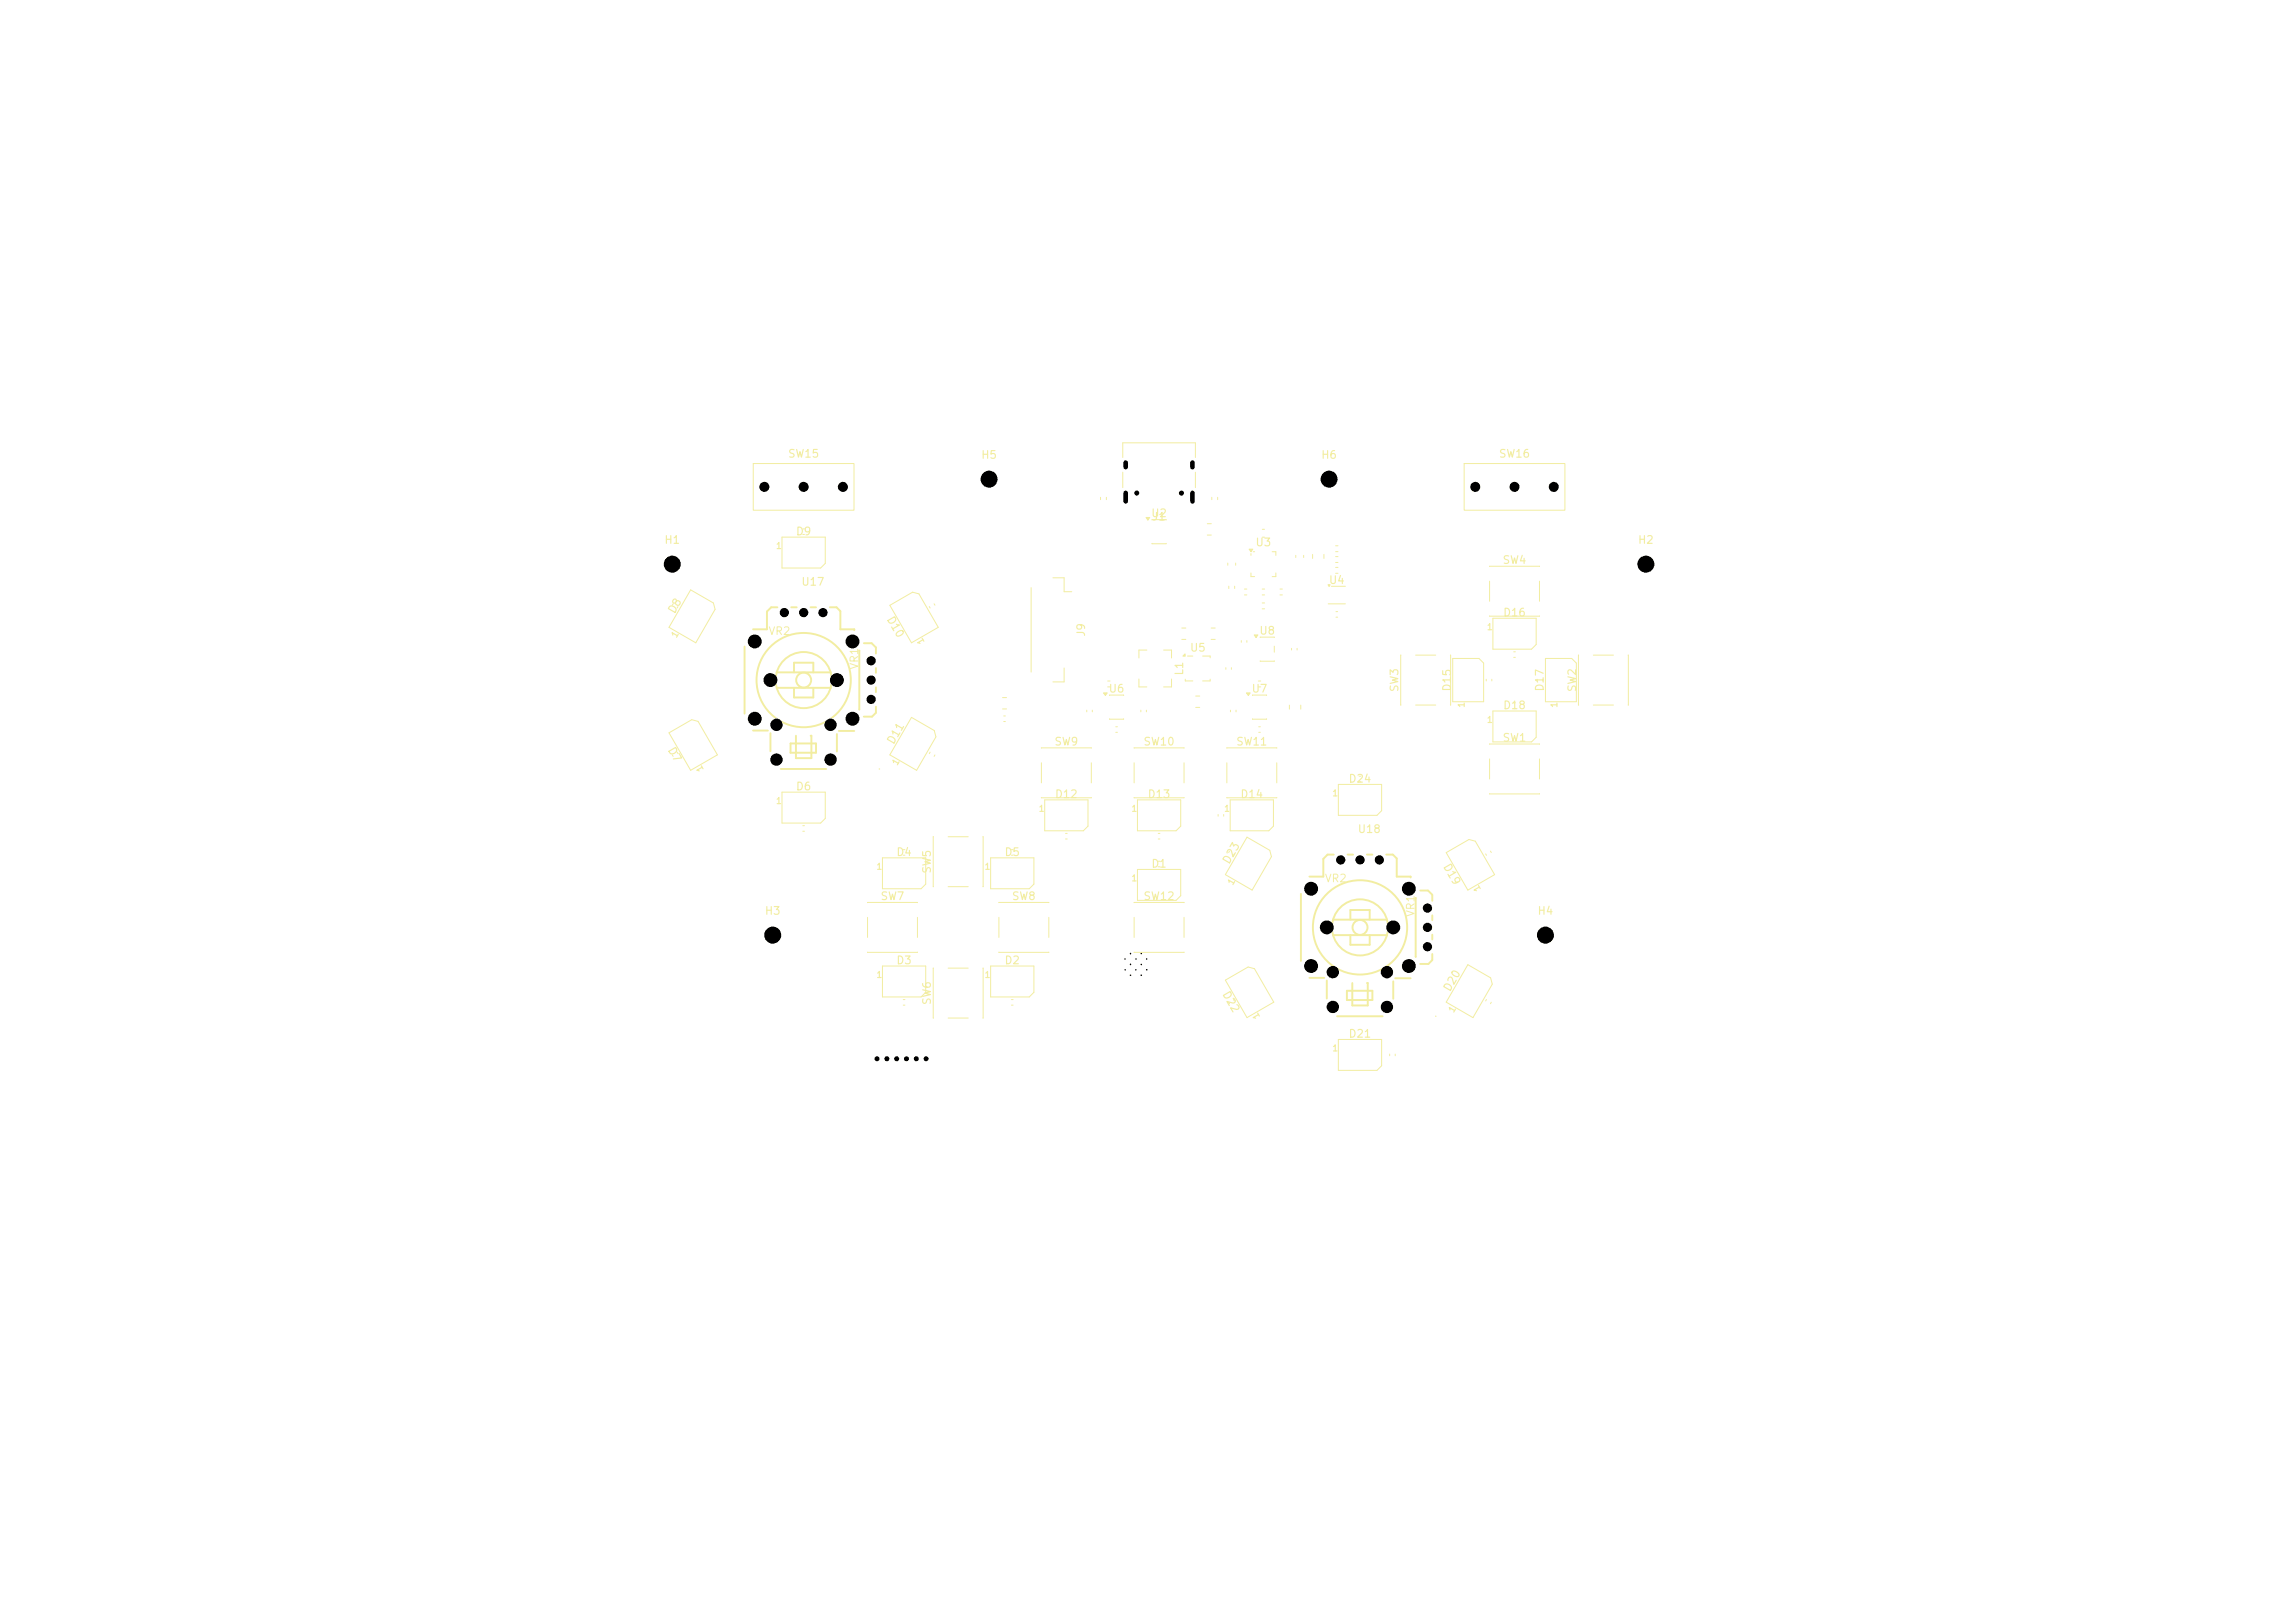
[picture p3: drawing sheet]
<svg xmlns="http://www.w3.org/2000/svg" width="297mm" height="210mm" viewBox="0 0 297 210" stroke-linecap="round" stroke-linejoin="round" font-family="sans-serif">
<defs><g id="words">
<g font-size="1" fill="#f2eda1">
<text x="101.9" y="59.5">SW15</text>
<text x="126.9" y="59.6">H5</text>
<text x="170.9" y="59.6">H6</text>
<text x="193.9" y="59.5">SW16</text>
<text x="85.9" y="70.6">H1</text>
<text x="102.9" y="69.5">D9</text>
<text x="148.9" y="67.2">U2</text>
<text x="149" y="67.6">J1</text>
<text x="162.4" y="70.9">U3</text>
<text x="211.9" y="70.6">H2</text>
<text x="103.6" y="76">U17</text>
<text x="171.9" y="75.8">U4</text>
<text x="194.4" y="73.2">SW4</text>
<text x="87.4" y="79.7" transform="rotate(-60 87.4 79.7)">D8</text>
<text x="99.4" y="82.4">VR2</text>
<text x="114.5" y="80.2" transform="rotate(60 114.5 80.2)">D10</text>
<text x="140.7" y="82.5" transform="rotate(-90 140.7 82.5)">J9</text>
<text x="162.9" y="82.4">U8</text>
<text x="194.4" y="80">D16</text>
<text x="111.3" y="86.7" transform="rotate(-90 111.3 86.7)">VR1</text>
<text x="143.4" y="89.9">U6</text>
<text x="153.4" y="87.5" transform="rotate(-90 153.4 87.5)">L1</text>
<text x="153.9" y="84.6">U5</text>
<text x="161.9" y="89.9">U7</text>
<text x="181.2" y="89.6" transform="rotate(-90 181.2 89.6)">SW3</text>
<text x="188" y="89.6" transform="rotate(-90 188 89.6)">D15</text>
<text x="200" y="89.6" transform="rotate(-90 200 89.6)">D17</text>
<text x="204.2" y="89.6" transform="rotate(-90 204.2 89.6)">SW2</text>
<text x="194.4" y="92">D18</text>
<text x="86.1" y="97.1" transform="rotate(60 86.1 97.1)">D7</text>
<text x="115.8" y="96.6" transform="rotate(-60 115.8 96.6)">D11</text>
<text x="136.4" y="96.7">SW9</text>
<text x="147.9" y="96.7">SW10</text>
<text x="159.9" y="96.7">SW11</text>
<text x="174.4" y="101.5">D24</text>
<text x="194.4" y="96.2">SW1</text>
<text x="102.9" y="102.5">D6</text>
<text x="136.4" y="103.5">D12</text>
<text x="148.4" y="103.5">D13</text>
<text x="160.4" y="103.5">D14</text>
<text x="115.9" y="111">D4</text>
<text x="120.7" y="113.1" transform="rotate(-90 120.7 113.1)">SW5</text>
<text x="129.9" y="111">D5</text>
<text x="148.9" y="112.5">D1</text>
<text x="159.2" y="112.1" transform="rotate(-60 159.2 112.1)">D23</text>
<text x="175.6" y="108">U18</text>
<text x="186.5" y="112.2" transform="rotate(60 186.5 112.2)">D19</text>
<text x="98.9" y="118.6">H3</text>
<text x="113.9" y="116.7">SW7</text>
<text x="130.9" y="116.7">SW8</text>
<text x="147.9" y="116.7">SW12</text>
<text x="171.4" y="114.4">VR2</text>
<text x="183.3" y="118.7" transform="rotate(-90 183.3 118.7)">VR1</text>
<text x="198.9" y="118.6">H4</text>
<text x="115.9" y="125">D3</text>
<text x="129.9" y="125">D2</text>
<text x="120.7" y="130.1" transform="rotate(-90 120.7 130.1)">SW6</text>
<text x="157.9" y="128.7" transform="rotate(60 157.9 128.7)">D22</text>
<text x="187.8" y="128.6" transform="rotate(-60 187.8 128.6)">D20</text>
<text x="174.4" y="134.5">D21</text>
</g>
<g font-size=".8" fill="#f2eda1">
<text x="100.3" y="71.2">1</text>
<text x="87.6" y="82.8" transform="rotate(-60 87.6 82.8)">1</text>
<text x="119.9" y="83.1" transform="rotate(-120 119.9 83.1)">1</text>
<text x="192.3" y="81.7">1</text>
<text x="189.7" y="91.7" transform="rotate(-90 189.7 91.7)">1</text>
<text x="192.3" y="93.7">1</text>
<text x="201.7" y="91.7" transform="rotate(-90 201.7 91.7)">1</text>
<text x="91.3" y="99.6" transform="rotate(-120 91.3 99.6)">1</text>
<text x="116.2" y="99.3" transform="rotate(-60 116.2 99.3)">1</text>
<text x="100.3" y="104.2">1</text>
<text x="134.3" y="105.2">1</text>
<text x="146.3" y="105.2">1</text>
<text x="158.3" y="105.2">1</text>
<text x="172.3" y="103.2">1</text>
<text x="113.3" y="112.7">1</text>
<text x="127.3" y="112.7">1</text>
<text x="146.3" y="114.2">1</text>
<text x="159.6" y="114.8" transform="rotate(-60 159.6 114.8)">1</text>
<text x="191.9" y="115.1" transform="rotate(-120 191.9 115.1)">1</text>
<text x="113.3" y="126.7">1</text>
<text x="127.3" y="126.7">1</text>
<text x="163.3" y="131.6" transform="rotate(-120 163.3 131.6)">1</text>
<text x="188.2" y="131.3" transform="rotate(-60 188.2 131.3)">1</text>
<text x="172.3" y="136.2">1</text>
</g>
</g></defs>
<g fill="none" stroke="#f2eda1" stroke-width=".13">
<path d="M189.5 60h13v6h-13zM87.1 78.1l-.1 .2M87.7 78.5l-.1 .2M103.9 68.4h.2M103.9 69.2h.2M142.4 64.3v.4M143.2 64.3v.4M161.6 71.1h.5l-.2 .3zM161.9 71.6v.3M161.9 74.1v.5h.5M162.2 71.4h.2M164.6 71.4h.5v.5"/>
<path d="M165.1 74.1v.5h-.5M165.6 76.2h.4M165.6 77h.4M172.8 73.4h.4M172.8 74.2h.4M146.8 96.8h6.4M146.8 98.7v2.6M147.4 87.9v1h1M148.4 84.1h-1v1M150.6 84.1h1v1M151.6 87.9v1h-1M153.2 98.7v2.6"/>
<path d="M158.6 86.4v.2M159.4 86.4v.2M181.3 84.8v6.4M183.2 84.8h2.6M183.2 91.2h2.6M187.7 84.8v6.4M188 85.2h3.4l.6 .6v5h-4zM192.8 96.3h6.4M192.8 98.2v2.6M199.2 98.2v2.6M103.9 106.8h.2M103.9 107.6h.2"/>
<path d="M130.9 109.9h.2M130.9 110.7h.2M137.9 107.8h.2M137.9 108.6h.2M146.8 116.8h6.4M146.8 103.2h6.4M146.8 118.7v2.6M147.2 112.5h5.6v3.4l-.6 .6h-5zM149.9 107.8h.2M149.9 108.6h.2M153.2 118.7v2.6M159.1 110.1l-.1 .2"/>
<path d="M159.7 110.5l-.1 .2M173.2 101.5h5.6v3.4l-.6 .6h-5zM192.8 102.7h6.4M128.2 125h5.6v3.4l-.6 .6h-5zM146.8 123.2h6.4M158.6 126.8l2.9-1.7 .8 .2 2.5 4.4-3.4 2zM159 129.7l.1 .2M159.6 129.3l.1 .2"/>
<circle cx="185.8" cy="131.5" r=".03"/>
</g>
<g fill="none" stroke="#f2eda1" stroke-width=".25">
<path d="M168.4 115.7v8.6M172.5 119h7M172.6 110.6h-.8l-.5 .5v2.3h-1.8M174.4 110.6h.7M174.8 119v-1.2h2.5v1.2M176.9 110.6h.7M179.4 110.6h.9l.5 .5v2.3h1.8v.1M183.2 116.2v7.6M183.2 116.2h.1M183.8 115.2h1l.6 .6v.8M185.4 118.4v.7M169.5 126.5h1.9"/>
<path d="M171.7 126.9v2.3M172.5 121h7M173 131.5h5.9M174.3 128.2h3.3v1.2h-3.3zM174.8 121v1.3h2.5v-1.3M175 127.2v2.9h2v-2.9h-.1M180.3 127v2.2M180.6 126.6h2M183.2 123.8h.1M185.4 123.4v.8l-.5 .5h-1.1M185.4 120.9v.7"/>
<circle cx="176" cy="120" r="6.1"/>
<circle cx="176" cy="120" r=".97"/>
<circle cx="176" cy="120" r="3.6"/>
</g>
<path d="M161.6 71.1h.5l-.2 .3z" fill="#f2eda1"/>
<path d="M89.4 76.3l2.9 1.7 .2 .8-2.5 4.4-3.4-2zM163.4 68.5h.2M163.4 69.5h.2M162.3 82.2h.5l-.2 .3zM163.1 82.5h1.8M163.1 85.5h1.8M164.9 83.6v.8M101.2 102.5h5.6v3.4l-.6 .6h-5zM116.9 129.3h.2M116.9 130.1h.2" fill="none" stroke="#f2eda1" stroke-width=".13"/>
<path d="M162.3 82.2h.5l-.2 .3z" fill="#f2eda1"/>
<g fill="none" stroke="#f2eda1" stroke-width=".13">
<path d="M97.5 60h13v6h-13zM158.9 72.9v.2M159.9 72.9v.2M163.3 76.2h.4M163.3 77h.4M167.7 71.9v.2M168.7 71.9v.2M169.9 71.7v.6M171.3 71.7v.6M172.9 79.1h.2M172.9 79.9h.2M118 92.8l2.9 1.7 .2 .8-2.5 4.4-3.4-2z"/>
<path d="M120.4 97.3l-.1 .2M121 97.7l-.1 .2M154.7 90.1h.6M154.7 91.5h.6M158.8 96.8h6.4M158.8 98.7v2.6M159.2 91.9v.2M160 91.9v.2M160.6 82.9v.2M161.3 89.7h.5l-.2 .3zM161.4 82.9v.2M162.1 90h1.8"/>
<path d="M162.1 93h1.8M165.2 98.7v2.6M193.2 80h5.6v3.4l-.6 .6h-5zM204.3 84.8v6.4M206.2 84.8h2.6M206.2 91.2h2.6M210.7 84.8v6.4M116.9 109.9h.2M116.9 110.7h.2M128.2 111h5.6v3.4l-.6 .6h-5zM129.3 116.8h6.4M129.3 118.7v2.6"/>
<path d="M135.7 118.7v2.6M147.2 103.5h5.6v3.4l-.6 .6h-5zM157.6 105.4v.2M158.4 105.4v.2M158.8 103.2h6.4M159.2 103.5h5.6v3.4l-.6 .6h-5zM161.4 108.3l2.9 1.7 .2 .8-2.5 4.4-3.4-2zM192.3 110.5l.1 .2M192.9 110.1l.1 .2M129.3 123.2h6.4"/>
<circle cx="113.8" cy="99.5" r=".03"/>
</g>
<g fill="none" stroke="#f2eda1" stroke-width=".25">
<path d="M100.6 78.6h-.8l-.5 .5v2.3h-1.8M102.4 78.6h.7M104.9 78.6h.7M107.4 78.6h.9l.5 .5v2.3h1.8v.1M96.4 83.7v8.6M97.5 94.5h1.9M99.7 94.9v2.3M100.5 87h7M100.5 89h7M101 99.5h5.9M102.3 96.2h3.3v1.2h-3.3zM102.8 87v-1.2h2.5v1.2"/>
<path d="M102.8 89v1.3h2.5v-1.3M103 95.2v2.9h2v-2.9h-.1M108.3 95v2.2M108.6 94.6h2M111.2 84.2v7.6M111.8 83.2h1l.6 .6v.8M113.4 91.4v.8l-.5 .5h-1.1M113.4 86.4v.7M113.4 88.9v.7"/>
<circle cx="104" cy="88" r="6.1"/>
<circle cx="104" cy="88" r="3.6"/>
<circle cx="104" cy="88" r=".97"/>
</g>
<path d="M161.3 89.7h.5l-.2 .3z" fill="#f2eda1"/>
<path d="M153.1 84.9l.3-.3v.3zM153.4 87.9v.2h1M153.7 84.9h.7M155.6 84.9h1v.2M156.6 87.9v.2h-1" fill="none" stroke="#f2eda1" stroke-width=".13"/>
<path d="M153.1 84.9l.3-.3v.3z" fill="#f2eda1"/>
<path d="M171.9 75.7h.2l-.1 .2zM171.9 78.1h2.2M172.3 75.9h1.8" fill="none" stroke="#f2eda1" stroke-width=".13"/>
<path d="M171.9 75.7h.2l-.1 .2z" fill="#f2eda1"/>
<path d="M115.2 78.3l2.9-1.7 .8 .2 2.5 4.4-3.4 2zM161 76.2h.4M161 77h.4M142.8 89.7h.5l-.3 .3zM143.6 90h1.8M143.6 93h1.8M135.2 103.5h5.6v3.4l-.6 .6h-5zM179.8 136.4v.2M180.6 136.4v.2" fill="none" stroke="#f2eda1" stroke-width=".13"/>
<path d="M142.8 89.7h.5l-.3 .3z" fill="#f2eda1"/>
<g fill="none" stroke="#f2eda1" stroke-width=".13">
<path d="M101.2 69.5h5.6v3.4l-.6 .6h-5zM120.3 78.5l.1 .2M120.9 78.1l.1 .2M133.4 76v11M136.3 74.8h1.4v1.8h1M148.3 67h.5l-.2 .3zM149.1 67.3h1.8M149.1 70.3h1.8M159 75.8v.4M159.8 75.8v.4M163.3 78h.4M163.3 78.8h.4"/>
<path d="M172.8 72h.4M172.8 72.8h.4M86.6 94.8l2.9-1.7 .8 .2 2.5 4.4-3.4 2zM87 97.7l.1 .2M87.6 97.3l.1 .2M129.7 90.3h.6M129.7 91.7h.6M129.9 92.6h.2M129.9 93.4h.2M137.7 86.4v1.8h-1.4M140.6 91.9v.2M141.4 91.9v.2"/>
<path d="M144.4 94h.2M144.4 94.8h.2M147.6 91.9v.2M148.4 91.9v.2M156.7 81.3h.6M156.7 82.7h.6M162.8 88.1h.4M162.8 88.9h.4M162.9 94h.2M162.9 94.8h.2M166.9 91.2v.6M167.1 83.9v.2"/>
<path d="M167.9 83.9v.2M168.3 91.2v.6M192.3 87.9v.2M193.1 87.9v.2M195.9 90.9h.2M195.9 91.7h.2M195.9 84.3h.2M195.9 85.1h.2M198.9 87.9v.2M199.7 87.9v.2M112.3 116.8h6.4M112.3 118.7v2.6"/>
<path d="M114.2 111h5.6v3.4l-.6 .6h-5zM118.7 118.7v2.6M120.8 108.3v6.4M122.7 108.3h2.6M122.7 114.7h2.6M127.2 108.3v6.4M175.9 100.4h.2M175.9 101.2h.2M187.2 110.3l2.9-1.7 .8 .2 2.5 4.4-3.4 2zM112.3 123.2h6.4M120.8 125.3v6.4M122.7 125.3h2.6"/>
<path d="M122.7 131.7h2.6M127.2 125.3v6.4M130.9 129.3h.2M130.9 130.1h.2M173.2 134.5h5.6v3.4l-.6 .6h-5zM190 124.8l2.9 1.7 .2 .8-2.5 4.4-3.4-2zM192.4 129.3l-.1 .2M193 129.7l-.1 .2"/>
</g>
<path d="M148.3 67h.5l-.2 .3z" fill="#f2eda1"/>
<g fill="none" stroke="#f2eda1" stroke-width=".13">
<path d="M145.3 59.2v-1.9h9.4v1.9M145.3 61.1v2M154.7 61.1v2M156.2 67.8h.6M156.2 69.2h.6M156.8 64.3v.4M157.6 64.3v.4M172.8 70.6h.4M172.8 71.4h.4M192.8 73.3h6.4M192.8 75.2v2.6M192.8 79.7h6.4"/>
<path d="M199.2 75.2v2.6M134.8 96.8h6.4M134.8 98.7v2.6M141.2 98.7v2.6M143.3 88.1h.4M143.3 88.9h.4M152.9 81.3h.6M152.9 82.7h.6M193.2 92h5.6v3.4l-.6 .6h-5zM200 85.2h3.4l.6 .6v5h-4zM134.8 103.2h6.4M149.9 111.4h.2"/>
<path d="M149.9 112.2h.2M114.2 125h5.6v3.4l-.6 .6h-5z"/>
</g>
<g fill="#000">
<circle cx="87" cy="73" r="1.1"/>
<circle cx="98.9" cy="63" r=".65"/>
<circle cx="101.5" cy="79.3" r=".6"/>
<circle cx="104" cy="63" r=".65"/>
<circle cx="104" cy="79.3" r=".6"/>
<circle cx="106.5" cy="79.3" r=".6"/>
<circle cx="109.1" cy="63" r=".65"/>
<circle cx="128" cy="62" r="1.1"/>
<circle cx="147.1" cy="63.8" r=".32"/>
<circle cx="152.9" cy="63.8" r=".32"/>
<circle cx="172" cy="62" r="1.1"/>
<circle cx="190.9" cy="63" r=".65"/>
<circle cx="196" cy="63" r=".65"/>
<circle cx="201.1" cy="63" r=".65"/>
<circle cx="213" cy="73" r="1.1"/>
<circle cx="97.7" cy="93" r=".9"/>
<circle cx="97.7" cy="83" r=".9"/>
<circle cx="99.7" cy="88" r=".9"/>
<circle cx="100.5" cy="98.3" r=".8"/>
<circle cx="100.5" cy="93.8" r=".8"/>
<circle cx="107.5" cy="98.3" r=".8"/>
<circle cx="107.5" cy="93.8" r=".8"/>
<circle cx="108.3" cy="88" r=".9"/>
<circle cx="110.3" cy="93" r=".9"/>
<circle cx="110.3" cy="83" r=".9"/>
<circle cx="112.7" cy="85.5" r=".6"/>
<circle cx="112.7" cy="90.5" r=".6"/>
<circle cx="112.7" cy="88" r=".6"/>
<circle cx="169.7" cy="115" r=".9"/>
<circle cx="171.7" cy="120" r=".9"/>
<circle cx="173.5" cy="111.3" r=".6"/>
<circle cx="176" cy="111.3" r=".6"/>
<circle cx="178.5" cy="111.3" r=".6"/>
<circle cx="180.3" cy="120" r=".9"/>
<circle cx="182.3" cy="115" r=".9"/>
<circle cx="184.7" cy="120" r=".6"/>
<circle cx="184.7" cy="117.5" r=".6"/>
<circle cx="100" cy="121" r="1.1"/>
<circle cx="113.5" cy="137" r=".32"/>
<circle cx="114.8" cy="137" r=".32"/>
<circle cx="116" cy="137" r=".32"/>
<circle cx="117.3" cy="137" r=".32"/>
<circle cx="118.6" cy="137" r=".32"/>
<circle cx="119.8" cy="137" r=".32"/>
<circle cx="145.6" cy="124.1" r=".1"/>
<circle cx="145.6" cy="125.5" r=".1"/>
<circle cx="146.3" cy="124.8" r=".1"/>
<circle cx="146.3" cy="123.4" r=".1"/>
<circle cx="146.3" cy="126.2" r=".1"/>
<circle cx="147" cy="124.1" r=".1"/>
<circle cx="147" cy="125.5" r=".1"/>
<circle cx="147.7" cy="124.8" r=".1"/>
<circle cx="147.7" cy="123.4" r=".1"/>
<circle cx="147.7" cy="126.2" r=".1"/>
<circle cx="148.4" cy="124.1" r=".1"/>
<circle cx="148.4" cy="125.5" r=".1"/>
<circle cx="169.7" cy="125" r=".9"/>
<circle cx="172.5" cy="125.8" r=".8"/>
<circle cx="172.5" cy="130.3" r=".8"/>
<circle cx="179.5" cy="125.8" r=".8"/>
<circle cx="179.5" cy="130.3" r=".8"/>
<circle cx="182.3" cy="125" r=".9"/>
<circle cx="184.7" cy="122.5" r=".6"/>
<circle cx="200" cy="121" r="1.1"/>
</g>
<path d="M145.7 59.9v.6M154.3 59.9v.6M145.7 63.8v1.1M154.3 63.8v1.1" fill="none" stroke="#000" stroke-width=".6"/>
<use href="#words"/>
</svg>
